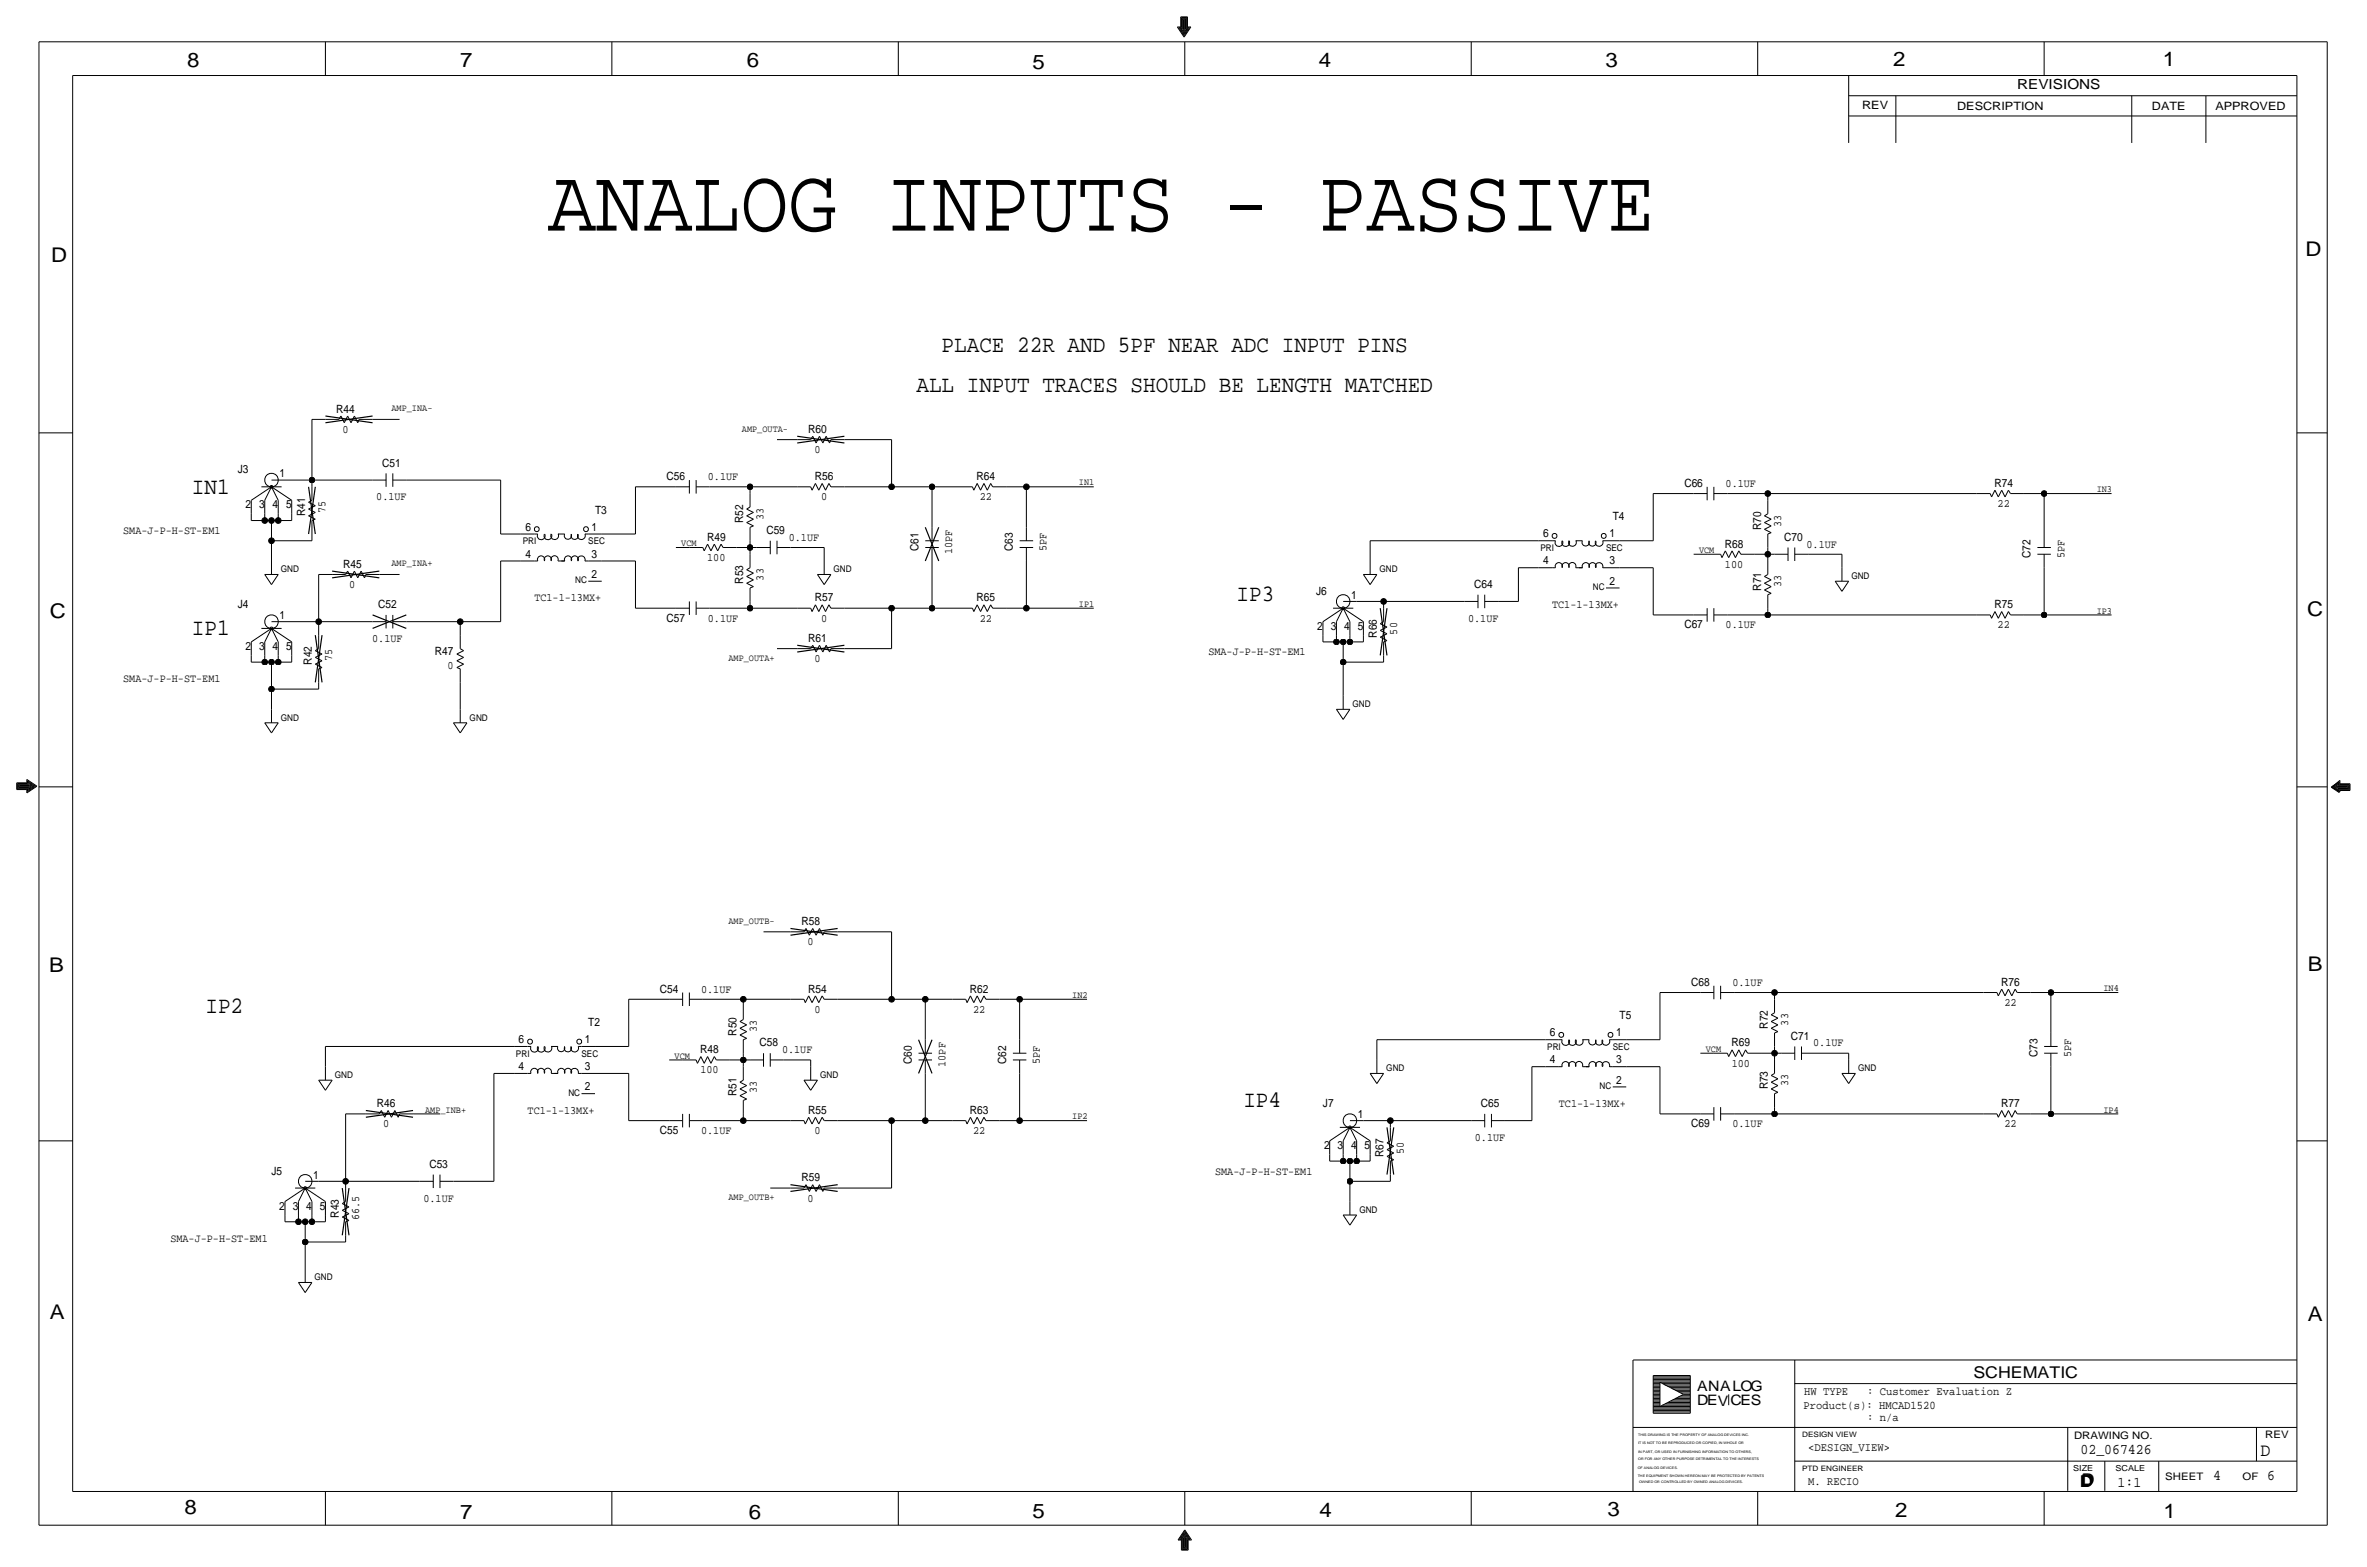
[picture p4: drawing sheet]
<svg xmlns="http://www.w3.org/2000/svg" width="892mm" height="590mm" viewBox="0 0 892 590" stroke-linecap="round" stroke-linejoin="round" font-family="sans-serif">
<defs><g id="words">
<text font-size="33.9" x="206.5" y="86.9">ANALOG INPUTS - PASSIVE</text>
<g font-size="8.9">
<text x="354.8" y="132.6">PLACE 22R AND 5PF NEAR ADC INPUT PINS</text>
<text x="345.3" y="147.8">ALL INPUT TRACES SHOULD BE LENGTH MATCHED</text>
<text x="72.3" y="185.9">IN1</text>
<text x="466" y="226.6">IP3</text>
<text x="72.3" y="239.3">IP1</text>
<text x="77.4" y="381.5">IP2</text>
<text x="468.6" y="417.1">IP4</text>
</g>
<g font-size="7.6">
<text x="70.6" y="25.4">8</text>
<text x="173.4" y="25.4">7</text>
<text x="281.4" y="25.1">6</text>
<text x="389.1" y="26.2">5</text>
<text x="497" y="25.4">4</text>
<text x="605" y="25.1">3</text>
<text x="713.4" y="24.9">2</text>
<text x="815" y="24.9">1</text>
<text x="19.3" y="98.8">D</text>
<text x="868.9" y="96.5">D</text>
<text x="18.7" y="232.7">C</text>
<text x="869.4" y="232.2">C</text>
<text x="869.6" y="365.8">B</text>
<text x="18.5" y="366">B</text>
<text x="18.7" y="496.8">A</text>
<text x="869.6" y="497.6">A</text>
<text x="69.5" y="570.5">8</text>
<text x="173.4" y="572.3">7</text>
<text x="282.1" y="572.3">6</text>
<text x="389.1" y="571.8">5</text>
<text x="497.3" y="571.5">4</text>
<text x="605.7" y="571.2">3</text>
<text x="714.2" y="571.5">2</text>
<text x="815.3" y="572">1</text>
</g>
<text font-size="7" x="851.9" y="548.4">D</text>
<g font-size="6.1">
<text x="743.7" y="518.9">SCHEMATIC</text>
<text x="783.8" y="560.3">D</text>
<text x="784.3" y="559.8">D</text>
</g>
<g font-size="5.6">
<text x="784" y="547.9">02_067426</text>
<text x="834.1" y="557.5">4</text>
<text x="854.4" y="557.5">6</text>
<text x="798" y="560.1">1:1</text>
</g>
<g font-size="5.4">
<text x="639.5" y="524.2">ANALOG</text>
<text x="639.5" y="529.3">DEVCES</text>
</g>
<text font-size="5.2" x="760.2" y="33.5">REVISIONS</text>
<g font-size="4.4">
<text x="679.9" y="525.5">HW TYPE</text>
<text x="703.6" y="525.5">: Customer Evaluation Z</text>
<text x="679.7" y="530.9">Product(s): HMCAD1520</text>
<text x="703.6" y="535.2">: n/a</text>
<text x="681.4" y="546.6">&lt;DESIGN_VIEW&gt;</text>
<text x="681.4" y="559.3">M. RECIO</text>
</g>
<g font-size="4.3">
<text x="701.8" y="41.1">REV</text>
<text x="737.6" y="41.4">DESCRIPTION</text>
<text x="811" y="41.4">DATE</text>
<text x="834.8" y="41.4">APPROVED</text>
<text x="126.7" y="155.4">R44</text>
<text x="129.1" y="163.1">0</text>
<text x="304.5" y="163.1">R60</text>
<text x="306.9" y="170.7">0</text>
<text x="89.6" y="178.3">J3</text>
<text x="105.4" y="179.8">1</text>
<text x="144" y="175.8">C51</text>
<text x="251.2" y="180.8">C56</text>
<text x="266.8" y="180.8">0.1UF</text>
<text x="307.1" y="180.8">R56</text>
<text x="368" y="180.8">R64</text>
<text x="634.7" y="183.4">C66</text>
<text x="650.3" y="183.4">0.1UF</text>
<text x="751.6" y="183.4">R74</text>
<text x="92.6" y="191.5">2</text>
<text x="97.6" y="191.5">3</text>
<text x="102.7" y="191.5">4</text>
<text x="107.8" y="191.5">5</text>
<text x="141.8" y="188.5">0.1UF</text>
<text x="309.4" y="188.5">0</text>
<text x="369.3" y="188.5">22</text>
<text x="752.8" y="191">22</text>
<text x="115" y="194.5" transform="rotate(-90 115 194.5)">R41</text>
<text x="122.6" y="193.3" transform="rotate(-90 122.6 193.3)">75</text>
<text x="224.2" y="193.4">T3</text>
<text x="280.1" y="197.1" transform="rotate(-90 280.1 197.1)">R52</text>
<text x="287.7" y="195.8" transform="rotate(-90 287.7 195.8)">33</text>
<text x="607.8" y="196">T4</text>
<text x="46.4" y="201.2">SMA-J-P-H-ST-EM1</text>
<text x="198" y="199.9">6</text>
<text x="223" y="199.9">1</text>
<text x="266.4" y="203.7">R49</text>
<text x="288.8" y="201.2">C59</text>
<text x="297.2" y="203.7">0.1UF</text>
<text x="581.5" y="202.4">6</text>
<text x="606.5" y="202.4">1</text>
<text x="663.7" y="199.6" transform="rotate(-90 663.7 199.6)">R70</text>
<text x="671.3" y="198.4" transform="rotate(-90 671.3 198.4)">33</text>
<text x="672.3" y="203.7">C70</text>
<text x="346.2" y="207.7" transform="rotate(-90 346.2 207.7)">C61</text>
<text x="358.9" y="208.8" transform="rotate(-90 358.9 208.8)">10PF</text>
<text x="381.7" y="207.7" transform="rotate(-90 381.7 207.7)">C63</text>
<text x="394.4" y="207.7" transform="rotate(-90 394.4 207.7)">5PF</text>
<text x="650" y="206.2">R68</text>
<text x="680.8" y="206.2">0.1UF</text>
<text x="129.3" y="213.9">R45</text>
<text x="198" y="210.1">4</text>
<text x="223" y="210.1">3</text>
<text x="266.5" y="211.3">100</text>
<text x="581.5" y="212.6">4</text>
<text x="606.5" y="212.6">3</text>
<text x="650.1" y="213.9">100</text>
<text x="765.3" y="210.3" transform="rotate(-90 765.3 210.3)">C72</text>
<text x="778" y="210.2" transform="rotate(-90 778 210.2)">5PF</text>
<text x="131.6" y="221.5">0</text>
<text x="223" y="217.7">2</text>
<text x="280.1" y="219.9" transform="rotate(-90 280.1 219.9)">R53</text>
<text x="287.7" y="218.7" transform="rotate(-90 287.7 218.7)">33</text>
<text x="555.5" y="221.5">C64</text>
<text x="606.5" y="220.2">2</text>
<text x="671.3" y="221.2" transform="rotate(-90 671.3 221.2)">33</text>
<text x="201.4" y="226.6">TC1-1-13MX+</text>
<text x="307.1" y="226.6">R57</text>
<text x="368" y="226.6">R65</text>
<text x="496" y="224">J6</text>
<text x="509.2" y="225.6">1</text>
<text x="663.7" y="222.5" transform="rotate(-90 663.7 222.5)">R71</text>
<text x="89.6" y="229.1">J4</text>
<text x="105.4" y="233.2">1</text>
<text x="142.5" y="229.1">C52</text>
<text x="584.9" y="229.1">TC1-1-13MX+</text>
<text x="751.6" y="229.1">R75</text>
<text x="251.2" y="234.2">C57</text>
<text x="266.8" y="234.2">0.1UF</text>
<text x="309.4" y="234.2">0</text>
<text x="369.3" y="234.2">22</text>
<text x="496.4" y="237.2">2</text>
<text x="501.5" y="237.2">3</text>
<text x="506.6" y="237.2">4</text>
<text x="511.7" y="237.2">5</text>
<text x="526.5" y="239" transform="rotate(-90 526.5 239)">50</text>
<text x="553.3" y="234.2">0.1UF</text>
<text x="634.7" y="236.7">C67</text>
<text x="650.3" y="236.7">0.1UF</text>
<text x="752.8" y="236.7">22</text>
<text x="92.6" y="244.9">2</text>
<text x="97.6" y="244.9">3</text>
<text x="102.7" y="244.9">4</text>
<text x="107.8" y="244.9">5</text>
<text x="140.3" y="241.8">0.1UF</text>
<text x="304.5" y="241.8">R61</text>
<text x="518.9" y="240.2" transform="rotate(-90 518.9 240.2)">R66</text>
<text x="117.6" y="250.4" transform="rotate(-90 117.6 250.4)">R42</text>
<text x="125.2" y="249.2" transform="rotate(-90 125.2 249.2)">75</text>
<text x="163.9" y="246.9">R47</text>
<text x="168.6" y="252">0</text>
<text x="306.9" y="249.4">0</text>
<text x="455.4" y="246.9">SMA-J-P-H-ST-EM1</text>
<text x="46.4" y="257">SMA-J-P-H-ST-EM1</text>
<text x="302" y="348.5">R58</text>
<text x="304.4" y="356.1">0</text>
<text x="637.3" y="371.3">C68</text>
<text x="652.8" y="371.3">0.1UF</text>
<text x="754.1" y="371.3">R76</text>
<text x="248.7" y="373.9">C54</text>
<text x="264.2" y="373.9">0.1UF</text>
<text x="304.5" y="373.9">R54</text>
<text x="365.5" y="373.9">R62</text>
<text x="306.9" y="381.5">0</text>
<text x="366.7" y="381.5">22</text>
<text x="610.3" y="383.9">T5</text>
<text x="755.3" y="379">22</text>
<text x="221.7" y="386.5">T2</text>
<text x="285.2" y="388.9" transform="rotate(-90 285.2 388.9)">33</text>
<text x="666.2" y="387.6" transform="rotate(-90 666.2 387.6)">R72</text>
<text x="673.8" y="386.3" transform="rotate(-90 673.8 386.3)">33</text>
<text x="195.4" y="392.9">6</text>
<text x="220.4" y="392.9">1</text>
<text x="277.6" y="390.1" transform="rotate(-90 277.6 390.1)">R50</text>
<text x="286.3" y="394.2">C58</text>
<text x="584.1" y="390.4">6</text>
<text x="609" y="390.4">1</text>
<text x="652.5" y="394.2">R69</text>
<text x="674.9" y="391.7">C71</text>
<text x="683.3" y="394.2">0.1UF</text>
<text x="263.9" y="396.7">R48</text>
<text x="294.7" y="396.7">0.1UF</text>
<text x="343.6" y="400.8" transform="rotate(-90 343.6 400.8)">C60</text>
<text x="356.3" y="401.8" transform="rotate(-90 356.3 401.8)">10PF</text>
<text x="379.2" y="400.8" transform="rotate(-90 379.2 400.8)">C62</text>
<text x="391.9" y="400.7" transform="rotate(-90 391.9 400.7)">5PF</text>
<text x="584.1" y="400.6">4</text>
<text x="609" y="400.6">3</text>
<text x="652.6" y="401.8">100</text>
<text x="767.8" y="398.2" transform="rotate(-90 767.8 398.2)">C73</text>
<text x="780.5" y="398.2" transform="rotate(-90 780.5 398.2)">5PF</text>
<text x="195.4" y="403.1">4</text>
<text x="220.4" y="403.1">3</text>
<text x="264" y="404.4">100</text>
<text x="220.4" y="410.7">2</text>
<text x="277.6" y="413" transform="rotate(-90 277.6 413)">R51</text>
<text x="285.2" y="411.7" transform="rotate(-90 285.2 411.7)">33</text>
<text x="609" y="408.2">2</text>
<text x="666.2" y="410.4" transform="rotate(-90 666.2 410.4)">R73</text>
<text x="673.8" y="409.2" transform="rotate(-90 673.8 409.2)">33</text>
<text x="142" y="417.1">R46</text>
<text x="198.8" y="419.6">TC1-1-13MX+</text>
<text x="304.5" y="419.6">R55</text>
<text x="365.5" y="419.6">R63</text>
<text x="498.6" y="417.1">J7</text>
<text x="558" y="417.1">C65</text>
<text x="587.5" y="417.1">TC1-1-13MX+</text>
<text x="754.1" y="417.1">R77</text>
<text x="144.3" y="424.7">0</text>
<text x="511.8" y="421.1">1</text>
<text x="637.3" y="424.7">C69</text>
<text x="652.8" y="424.7">0.1UF</text>
<text x="755.3" y="424.7">22</text>
<text x="248.7" y="427.2">C55</text>
<text x="264.2" y="427.2">0.1UF</text>
<text x="306.9" y="427.2">0</text>
<text x="366.7" y="427.2">22</text>
<text x="555.8" y="429.8">0.1UF</text>
<text x="499" y="432.8">2</text>
<text x="504" y="432.8">3</text>
<text x="509.1" y="432.8">4</text>
<text x="514.2" y="432.8">5</text>
<text x="521.4" y="435.8" transform="rotate(-90 521.4 435.8)">R67</text>
<text x="529" y="434.6" transform="rotate(-90 529 434.6)">50</text>
<text x="102.3" y="442.5">J5</text>
<text x="118.1" y="444">1</text>
<text x="161.8" y="439.9">C53</text>
<text x="457.9" y="442.5">SMA-J-P-H-ST-EM1</text>
<text x="302" y="445">R59</text>
<text x="105.3" y="455.7">2</text>
<text x="110.3" y="455.7">3</text>
<text x="115.4" y="455.7">4</text>
<text x="120.5" y="455.7">5</text>
<text x="159.6" y="452.6">0.1UF</text>
<text x="304.4" y="452.6">0</text>
<text x="127.7" y="458.7" transform="rotate(-90 127.7 458.7)">R43</text>
<text x="135.3" y="459.8" transform="rotate(-90 135.3 459.8)">66.5</text>
<text x="64.2" y="467.9">SMA-J-P-H-ST-EM1</text>
</g>
<g font-size="3.9">
<text x="781.6" y="542.1">DRAWING NO.</text>
<text x="853.6" y="541.8">REV</text>
<text x="816" y="557.4">SHEET</text>
<text x="845.1" y="557.5">OF</text>
</g>
<g font-size="3.6">
<text x="147.5" y="154.9">AMP_INA-</text>
<text x="279.6" y="162.6">AMP_OUTA-</text>
<text x="406.6" y="182.9">IN1</text>
<text x="790.1" y="185.4">IN3</text>
<text x="256.7" y="205.7">VCM</text>
<text x="640.3" y="208.3">VCM</text>
<text x="147.5" y="213.4">AMP_INA+</text>
<text x="406.6" y="228.6">IP1</text>
<text x="790.1" y="231.1">IP3</text>
<text x="274.5" y="248.9">AMP_OUTA+</text>
<text x="274.5" y="348">AMP_OUTB-</text>
<text x="404.1" y="375.9">IN2</text>
<text x="792.7" y="373.4">IN4</text>
<text x="254.2" y="398.8">VCM</text>
<text x="642.8" y="396.2">VCM</text>
<text x="160.2" y="419.1">AMP_INB+</text>
<text x="792.7" y="419.1">IP4</text>
<text x="404.1" y="421.6">IP2</text>
<text x="274.5" y="452.1">AMP_OUTB+</text>
</g>
<g font-size="3.5">
<text x="197" y="205">PRI</text>
<text x="221.7" y="205">SEC</text>
<text x="580.5" y="207.5">PRI</text>
<text x="605.2" y="207.5">SEC</text>
<text x="105.9" y="215.5">GND</text>
<text x="314.1" y="215.5">GND</text>
<text x="519.9" y="215.5">GND</text>
<text x="216.7" y="219.7">NC</text>
<text x="697.7" y="218.1">GND</text>
<text x="600.3" y="222.2">NC</text>
<text x="509.7" y="266.3">GND</text>
<text x="105.9" y="271.4">GND</text>
<text x="177" y="271.4">GND</text>
<text x="583.1" y="395.5">PRI</text>
<text x="607.8" y="395.5">SEC</text>
<text x="194.5" y="398">PRI</text>
<text x="219.2" y="398">SEC</text>
<text x="126.2" y="406">GND</text>
<text x="309.1" y="406">GND</text>
<text x="522.4" y="403.5">GND</text>
<text x="700.2" y="403.5">GND</text>
<text x="214.2" y="412.8">NC</text>
<text x="602.8" y="410.2">NC</text>
<text x="512.3" y="456.8">GND</text>
<text x="118.6" y="482.2">GND</text>
</g>
<g font-size="3.1">
<text x="781.3" y="554">SIZE</text>
<text x="797.3" y="554">SCALE</text>
</g>
<g font-size="2.8">
<text x="679.1" y="541.3">DESIGN VIEW</text>
<text x="679.1" y="554">PTD ENGINEER</text>
</g>
<g font-size="1.3">
<text x="617.3" y="541.1">THIS DRAWING IS THE PROPERTY OF ANALOG DEVICES INC.</text>
<text x="617.3" y="543.9">IT IS NOT TO BE REPRODUCED OR COPIED, IN WHOLE OR</text>
<text x="617.3" y="547.2">IN PART, OR USED IN FURNISHING INFORMATION TO OTHERS,</text>
<text x="617.3" y="550">OR FOR ANY OTHER PURPOSE DETRIMENTAL TO THE INTERESTS</text>
<text x="617.2" y="556.3">THE EQUIPMENT SHOWN HEREON MAY BE PROTECTED BY PATENTS</text>
<text x="617.2" y="553.2">OF ANALOG DEVICES.</text>
<text x="617.7" y="558.8">OWNED OR CONTROLLED BY OWNED ANALOG DEVICES.</text>
</g>
</g></defs>
<g fill="none" stroke="#000" stroke-width=".38">
<path d="M14.7 15.7v558.8zM14.7 15.7h862.3zM122.6 15.7v12.7zM230.6 15.7v12.7zM338.5 15.7v12.7zM443.7 10.2h1.3zM443.7 10.2l2.5 3.8zM444.2 10.4l2 3.1zM444.2 10.4h1zM444.7 10.7l1.5 2.3zM444.7 10.7h.8zM445 6.4v3.8z"/>
<path d="M445 6.4h2.5zM445.2 6.6v3.8zM445.2 6.6h2zM445.2 10.9h.5zM445.2 10.9l1 1.5zM445.5 6.9v3.8zM445.5 6.9h1.5zM445.7 11.2l.5 .7zM445.7 11.2h.3zM445.7 7.1v3.8zM445.7 7.1h1zM446 7.4v3.8z"/>
<path d="M446 7.4h.5zM446.2 7.6v4.1zM446.5 11.2h.2zM446.5 7.4v3.8zM446.5 15.7v12.7zM446.7 10.9h.5zM446.7 11.2l-.5 .7zM446.7 7.1v3.8zM447 10.7h.8zM447 6.9v3.8zM447.2 10.4h1.1zM447.2 6.6v3.8z"/>
<path d="M447.2 10.9l-1 1.5zM447.5 10.2h1.3zM447.5 6.4v3.8zM447.8 10.7l-1.6 2.3zM448.3 10.4l-2.1 3.1zM448.8 10.2l-2.6 3.8zM554.4 15.7v12.7zM662.4 15.7v12.7zM770.3 15.7v12.7zM877 15.7v558.8zM27.4 28.4h838.2zM27.4 28.4v533.4z"/>
<path d="M696.7 36.1h168.9zM696.7 28.4v25.4zM714.5 36.1v17.7zM803.4 36.1v17.7zM831.3 36.1v17.7zM865.6 28.4v533.4zM696.7 43.7h168.9zM117.6 158h5zM117.6 158v22.8zM122.6 158h5.1zM128.5 156.7l-.8 1.3zM128.5 156.7l1.2 2.6z"/>
<path d="M131 156.7l-1.3 2.6zM131 156.7l1.3 2.6zM133.6 156.7l-1.3 2.6zM133.6 156.7l1.2 2.6zM135.3 158h5.1zM135.3 158l-.5 1.3zM140.4 158h10.2zM14.7 163.1h12.7zM145.5 178.3v5.1zM148 178.3v5.1zM292.8 165.6h7.6zM300.4 165.6h5.1z"/>
<path d="M306.3 164.3l-.8 1.3zM306.3 164.3l1.2 2.6zM308.8 164.3l-1.3 2.6zM308.8 164.3l1.3 2.6zM311.4 164.3l-1.3 2.6zM311.4 164.3l1.2 2.6zM313.1 165.6h5.1zM313.1 165.6l-.5 1.3zM318.2 165.6h17.8zM336 165.6v17.8zM865.6 163.1h11.4zM94.7 196.1h5.1z"/>
<path d="M94.7 193.5v2.6zM94.7 188.5v5zM94.7 188.5l7.6-5.1zM98.5 183.4h7.6zM99.8 196.1h2.5zM99.8 193.5v2.6zM99.8 188.5v5zM102.3 196.1h2.6zM102.3 196.1v7.6zM102.3 180.8h5.1zM102.3 183.4l2.6 5.1zM102.3 183.4l7.6 5.1z"/>
<path d="M102.3 183.4l-2.5 5.1zM104.9 196.1h5zM104.9 193.5v2.6zM104.9 188.5v5zM107.4 180.8h10.2zM109.9 193.5v2.6zM109.9 188.5v5zM116.3 189.2l1.3-.7zM116.3 189.2l2.5 1.3zM116.3 191.8l2.5-1.3zM116.3 191.8l2.5 1.2zM116.3 194.3l2.5-1.3z"/>
<path d="M116.3 194.3l2.5 1.3zM117.6 180.8h22.8zM117.6 180.8v2.6zM117.6 183.4v5.1zM117.6 196.1v5.1zM117.6 196.1l1.2-.5zM140.4 180.8h5.1zM148 180.8h5.1zM153.1 180.8h35.6zM188.7 180.8v20.4zM239.5 183.4h15.2zM239.5 183.4v17.8z"/>
<path d="M254.7 183.4h5.1zM259.8 180.8v5.1zM262.3 183.4h5.1zM262.3 180.8v5.1zM267.4 183.4h15.3zM281.4 191.8l1.3-.8zM281.4 191.8l2.5 1.2zM281.4 194.3l2.5-1.3zM281.4 194.3l2.5 1.3zM281.4 196.8l2.5-1.2zM281.4 196.8l2.5 1.3zM282.7 183.4h17.7z"/>
<path d="M282.7 183.4v2.5zM282.7 185.9v5.1zM282.7 198.6v5.1zM282.7 198.6l1.2-.5zM300.4 183.4h5.1zM305.5 183.4l.5 1.3zM307.3 182.1l1.3 2.6zM307.3 182.1l-1.3 2.6zM309.8 182.1l1.3 2.6zM309.8 182.1l-1.2 2.6zM312.4 182.1l.7 1.3zM312.4 182.1l-1.3 2.6z"/>
<path d="M313.1 183.4h5.1zM318.2 183.4h17.8zM336 183.4h15.2zM351.2 183.4h10.2zM351.2 183.4v15.2zM351.2 198.6v5.1zM361.4 183.4h5.1zM366.5 183.4l.5 1.3zM368.2 182.1l1.3 2.6zM368.2 182.1l-1.2 2.6zM370.8 182.1l1.3 2.6zM370.8 182.1l-1.3 2.6z"/>
<path d="M373.3 182.1l.8 1.3zM373.3 182.1l-1.2 2.6zM374.1 183.4h5.1zM379.2 183.4h7.6zM386.8 183.4h25.4zM386.8 183.4v15.2zM386.8 198.6v5.1zM623 185.9v17.8zM623 185.9h15.3zM638.3 185.9h5zM643.3 183.4v5.1zM645.9 185.9h5.1z"/>
<path d="M645.9 183.4v5.1zM651 185.9h15.2zM664.9 194.3l1.3-.8zM664.9 194.3l2.6 1.3zM664.9 196.8l2.6-1.2zM664.9 196.8l2.6 1.3zM664.9 199.4l2.6-1.3zM664.9 199.4l2.6 1.3zM666.2 185.9h78.7zM666.2 185.9v2.6zM666.2 188.5v5zM744.9 185.9h5.1z"/>
<path d="M750 185.9l.5 1.3zM751.8 184.7l1.3 2.5zM751.8 184.7l-1.3 2.5zM754.3 184.7l1.3 2.5zM754.3 184.7l-1.2 2.5zM756.9 184.7l.7 1.2zM756.9 184.7l-1.3 2.5zM757.6 185.9h5.1zM762.7 185.9h7.6zM770.3 185.9h25.4zM770.3 185.9v15.3zM99.8 216.4l2.5 3.8z"/>
<path d="M99.8 216.4h5.1zM102.3 203.7h15.3zM102.3 203.7v7.6zM102.3 211.3v5.1zM104.9 216.4l-2.6 3.8zM117.6 201.2v2.5zM120.1 216.4v17.8zM120.1 216.4h5.1zM125.2 216.4h5.1zM131 215.1l-.7 1.3zM131 215.1l1.3 2.6zM133.6 215.1l-1.3 2.6z"/>
<path d="M133.6 215.1l1.2 2.6zM136.1 215.1l-1.3 2.6zM136.1 215.1l1.3 2.6zM137.9 216.4h5.1zM137.9 216.4l-.5 1.3zM143 216.4h7.6zM188.7 211.3v22.9zM188.7 211.3h7.6zM188.7 201.2h7.6zM196.3 201.2h5.1zM196.3 211.3h5.1zM201.4 211.3h1.2z"/>
<path d="M201.4 201.2h1.2zM202.6 211.3a1.37 1.37 0 0 1 1.3-1.9 1.37 1.37 0 0 1 1.2 1.9M205.2 211.3a1.37 1.37 0 0 1 1.2-1.9 1.37 1.37 0 0 1 1.3 1.9M207.7 211.3a1.37 1.37 0 0 1 1.3-2 1.37 1.37 0 0 1 1.2 2M210.3 211.3h2.5zM210.3 201.2h2.5zM210.3 201.1a1.46 1.46 0 0 1-1.3 2.2 1.46 1.46 0 0 1-1.3-2.2 1.45 1.45 0 0 1-1.2 2.2 1.45 1.45 0 0 1-1.3-2.1 1.45 1.45 0 0 1-1.3 2.1 1.45 1.45 0 0 1-1.3-2.1M211.5 211.3h1.3zM212.8 201.2a1.37 1.37 0 0 0 1.2 1.9 1.37 1.37 0 0 0 1.2-1.9M212.8 211.3a1.37 1.37 0 0 1 1.2-1.9 1.37 1.37 0 0 1 1.3 1.9M215.3 211.3a1.37 1.37 0 0 1 1.3-1.9 1.37 1.37 0 0 1 1.2 1.9M215.3 201.2a1.37 1.37 0 0 0 1.2 2 1.37 1.37 0 0 0 1.3-2"/>
<path d="M217.7 201.2a1.48 1.48 0 0 0 1.4 2.1 1.48 1.48 0 0 0 1.3-2.1M217.8 211.4a1.43 1.43 0 0 1 1.3-2 1.43 1.43 0 0 1 1.3 2M220.4 211.3h1.3zM220.4 201.2h1.3zM221.7 218.9h5.1zM221.7 201.2h5.1zM221.7 211.3h5.1zM226.8 211.3h12.7zM226.8 201.2h12.7zM239.5 211.3v17.8zM254.7 206.2h5.1zM259.8 206.2h5.1z"/>
<path d="M264.9 206.2l.5 1.3zM266.6 205l1.3 2.5zM266.6 205l-1.2 2.5zM269.2 205l1.3 2.5zM269.2 205l-1.3 2.5zM271.7 205l.8 1.2zM271.7 205l-1.2 2.5zM272.5 206.2h5.1zM277.6 206.2h5.1zM281.4 214.6l1.3-.7zM281.4 214.6l2.5 1.3zM281.4 217.2l2.5-1.3z"/>
<path d="M281.4 217.2l2.5 1.2zM281.4 219.7l2.5-1.3zM281.4 219.7l2.5 1.3zM282.7 203.7v2.5zM282.7 206.2v2.6zM282.7 206.2h2.5zM282.7 208.8v5.1zM285.2 206.2h5.1zM290.3 203.7v5.1zM292.8 206.2h5.1zM292.8 203.7v5.1zM297.9 206.2h12.7z"/>
<path d="M308.1 216.4l2.5 3.8zM308.1 216.4h5zM310.6 206.2v5.1zM310.6 211.3v5.1zM313.1 216.4l-2.5 3.8zM348.7 206.2h5.1zM348.7 203.7h5.1zM351.2 211.3v17.8zM351.2 206.2v5.1zM384.3 206.2h5zM384.3 203.7h5zM386.8 211.3v17.8z"/>
<path d="M386.8 206.2v5.1zM513.8 216.4l2.5 3.8zM513.8 216.4h5.1zM516.3 203.7h63.5zM516.3 203.7v7.6zM516.3 211.3v5.1zM518.9 216.4l-2.6 3.8zM572.2 213.9v12.7zM572.2 213.9h7.6zM579.8 203.7h5.1zM579.8 213.9h5.1zM584.9 213.9h1.3z"/>
<path d="M584.9 203.7h1.3zM586.2 213.9a1.37 1.37 0 0 1 1.2-2 1.37 1.37 0 0 1 1.3 2M588.7 213.9a1.37 1.37 0 0 1 1.3-2 1.37 1.37 0 0 1 1.2 2M591.3 213.8a1.37 1.37 0 0 1 1.2-1.9 1.37 1.37 0 0 1 1.3 1.9M593.8 213.9h2.5zM593.8 203.7h2.5zM593.9 203.7a1.46 1.46 0 0 1-1.3 2.1 1.46 1.46 0 0 1-1.3-2.1 1.45 1.45 0 0 1-1.3 2.1 1.45 1.45 0 0 1-1.3-2.1 1.45 1.45 0 0 1-1.2 2.1 1.45 1.45 0 0 1-1.3-2.1M595.1 213.9h1.2zM596.3 203.7a1.37 1.37 0 0 0 1.2 2 1.37 1.37 0 0 0 1.3-1.9M596.3 213.9a1.37 1.37 0 0 1 1.3-2 1.37 1.37 0 0 1 1.2 2M598.9 213.9a1.37 1.37 0 0 1 1.2-2 1.37 1.37 0 0 1 1.3 2M598.9 203.7a1.37 1.37 0 0 0 1.2 2 1.37 1.37 0 0 0 1.2-1.9"/>
<path d="M601.3 203.7a1.48 1.48 0 0 0 1.3 2.1 1.48 1.48 0 0 0 1.4-2.1M601.3 213.9a1.43 1.43 0 0 1 1.3-2 1.43 1.43 0 0 1 1.4 2M604 213.9h1.2zM604 203.7h1.2zM605.2 203.7h5.1zM605.2 213.9h5.1zM610.3 203.7h12.7zM610.3 213.9h12.7zM623 213.9v17.7zM638.3 208.8h5zM643.3 208.8h5.1zM648.4 208.8l.5 1.3z"/>
<path d="M650.2 207.5l1.3 2.6zM650.2 207.5l-1.3 2.6zM652.7 207.5l1.3 2.6zM652.7 207.5l-1.2 2.6zM655.3 207.5l.7 1.3zM655.3 207.5l-1.3 2.6zM656 208.8h5.1zM661.1 208.8h5.1zM664.9 217.2l1.3-.8zM664.9 217.2l2.6 1.2zM664.9 219.7l2.6-1.3zM664.9 219.7l2.6 1.3z"/>
<path d="M666.2 208.8h2.5zM666.2 206.2v2.6zM666.2 208.8v2.5zM666.2 201.2v5zM666.2 201.2l1.3-.5zM666.2 211.3v5.1zM668.7 208.8h5.1zM673.8 206.2v5.1zM676.4 208.8h5zM676.4 206.2v5.1zM681.4 208.8h12.7zM691.6 218.9l2.5 3.9z"/>
<path d="M691.6 218.9h5.1zM694.1 208.8v5.1zM694.1 213.9v5zM696.7 218.9l-2.6 3.9zM767.8 208.8h5.1zM767.8 206.2h5.1zM770.3 213.9v17.7zM770.3 208.8v5.1zM770.3 201.2v5zM98.5 236.7h7.6zM102.3 234.2h5.1zM102.3 236.7l2.6 5.1z"/>
<path d="M102.3 236.7l7.6 5.1zM102.3 236.7l-2.5 5.1zM107.4 234.2h12.7zM120.1 234.2h20.3zM120.1 234.2v5.1zM120.1 239.3v5zM140.4 234.2h5.1zM145.5 231.6v5.1zM148 234.2h5.1zM148 231.6v5.1zM153.1 234.2h20.3zM173.4 234.2h15.3z"/>
<path d="M173.4 234.2v5.1zM173.4 239.3v5zM239.5 229.1h15.2zM254.7 229.1h5.1zM259.8 226.6v5zM262.3 229.1h5.1zM262.3 226.6v5zM267.4 229.1h15.3zM282.7 229.1h17.7zM282.7 226.6v2.5zM282.7 221.5v5.1zM282.7 221.5l1.2-.5z"/>
<path d="M300.4 229.1h5.1zM305.5 229.1l.5 1.3zM307.3 227.8l1.3 2.6zM307.3 227.8l-1.3 2.6zM309.8 227.8l1.3 2.6zM309.8 227.8l-1.2 2.6zM312.4 227.8l.7 1.3zM312.4 227.8l-1.3 2.6zM313.1 229.1h5.1zM318.2 229.1h17.8zM336 229.1h15.2zM336 229.1v15.2z"/>
<path d="M351.2 229.1h10.2zM361.4 229.1h5.1zM366.5 229.1l.5 1.3zM368.2 227.8l1.3 2.6zM368.2 227.8l-1.2 2.6zM370.8 227.8l1.3 2.6zM370.8 227.8l-1.3 2.6zM373.3 227.8l.8 1.3zM373.3 227.8l-1.2 2.6zM374.1 229.1h5.1zM379.2 229.1h7.6zM386.8 229.1h25.4z"/>
<path d="M498.6 239.3v2.5zM498.6 234.2v5.1zM498.6 234.2l7.6-5.1zM502.4 229.1h7.6zM503.6 239.3v2.5zM503.6 234.2v5.1zM506.2 226.6h5.1zM506.2 229.1l2.5 5.1zM506.2 229.1l7.6 5.1zM506.2 229.1l-2.6 5.1zM508.7 239.3v2.5zM508.7 234.2v5.1z"/>
<path d="M511.3 226.6h10.1zM513.8 239.3v2.5zM513.8 234.2v5.1zM520.1 234.9l1.3-.7zM520.1 234.9l2.6 1.3zM520.1 237.5l2.6-1.3zM520.1 237.5l2.6 1.3zM521.4 226.6h30.5zM521.4 226.6v2.5zM521.4 229.1v5.1zM551.9 226.6h5.1zM557 224v5.1z"/>
<path d="M559.5 226.6h5.1zM559.5 224v5.1zM564.6 226.6h7.6zM605.2 221.5h5.1zM623 231.6h15.3zM638.3 231.6h5zM643.3 229.1v5.1zM645.9 231.6h5.1zM645.9 229.1v5.1zM651 231.6h15.2zM664.9 222.2l2.6-1.2zM664.9 222.2l2.6 1.3z"/>
<path d="M666.2 231.6h78.7zM666.2 229.1v2.5zM666.2 224v5.1zM666.2 224l1.3-.5zM744.9 231.6h5.1zM750 231.6l.5 1.3zM751.8 230.4l1.3 2.5zM751.8 230.4l-1.3 2.5zM754.3 230.4l1.3 2.5zM754.3 230.4l-1.2 2.5zM756.9 230.4l.7 1.2zM756.9 230.4l-1.3 2.5z"/>
<path d="M757.6 231.6h5.1zM762.7 231.6h7.6zM770.3 231.6h25.4zM94.7 249.4h5.1zM94.7 246.9v2.5zM94.7 241.8v5.1zM94.7 241.8l7.6-5.1zM99.8 249.4h2.5zM99.8 246.9v2.5zM99.8 241.8v5.1zM102.3 259.6h17.8zM102.3 249.4v10.2z"/>
<path d="M102.3 259.6v7.6zM102.3 249.4h2.6zM104.9 249.4h5zM104.9 246.9v2.5zM104.9 241.8v5.1zM109.9 246.9v2.5zM109.9 241.8v5.1zM118.8 245.1l1.3-.8zM118.8 245.1l2.6 1.3zM118.8 247.6l2.6-1.2zM118.8 247.6l2.6 1.3zM118.8 250.2l2.6-1.3z"/>
<path d="M118.8 250.2l2.6 1.3zM120.1 257v2.6zM120.1 252v5zM120.1 252l1.3-.5zM172.2 246.4l2.5-1.3zM172.2 246.4l2.5 1.2zM172.2 248.9l2.5-1.3zM172.2 248.9l2.5 1.3zM172.2 251.5l2.5-1.3zM172.2 251.5l1.2 .5zM173.4 257v10.2zM173.4 252v5z"/>
<path d="M173.4 244.3l1.3 .8zM292.8 244.3h7.6zM300.4 244.3h5.1zM306.3 243.1l-.8 1.2zM306.3 243.1l1.2 2.5zM308.8 243.1l-1.3 2.5zM308.8 243.1l1.3 2.5zM311.4 243.1l-1.3 2.5zM311.4 243.1l1.2 2.5zM313.1 244.3h5.1zM313.1 244.3l-.5 1.3zM318.2 244.3h17.8z"/>
<path d="M498.6 241.8h5zM503.6 241.8h2.6zM506.2 241.8h2.5zM506.2 241.8v7.6zM506.2 249.4h15.2zM506.2 249.4v12.7zM508.7 241.8h5.1zM520.1 240l2.6-1.2zM520.1 240l2.6 1.3zM521.4 246.9v2.5zM521.4 241.8v5.1zM521.4 241.8l1.3-.5z"/>
<path d="M99.8 272.3l2.5 3.8zM99.8 272.3h5.1zM102.3 267.2v5.1zM104.9 272.3l-2.6 3.8zM170.9 272.3l2.5 3.8zM170.9 272.3h5.1zM173.4 267.2v5.1zM176 272.3l-2.6 3.8zM503.6 267.2l2.6 3.8zM503.6 267.2h5.1zM506.2 262.1v5.1zM508.7 267.2l-2.5 3.8z"/>
<path d="M6.3 294.9v2.5zM6.3 297.4h3.8zM6.3 294.9h3.8zM6.6 295.1v2.1zM6.6 295.1h3.8zM6.6 297.2h3.8zM6.8 295.4v1.5zM6.8 295.4h3.8zM6.8 296.9h3.8zM7.1 295.7v1zM7.1 295.7h3.8zM7.1 296.7h3.8z"/>
<path d="M7.3 295.9v.5zM7.3 295.9h3.8zM7.3 296.4h3.8zM7.6 296.2h4zM10.1 297.4v1.3zM10.1 298.7l3.8-2.5zM10.1 293.6l3.8 2.6zM10.1 293.6v1.3zM10.4 297.2v1zM10.4 298.2l3-2zM10.4 294.1v1zM10.4 294.1l3 2.1z"/>
<path d="M10.6 296.9v.8zM10.6 297.7l2.3-1.5zM10.6 294.6v.8zM10.6 294.6l2.3 1.6zM10.9 295.1v.6zM10.9 295.1l1.5 1.1zM10.9 296.7v.5zM10.9 297.2l1.5-1zM11.1 295.7v.2zM11.1 295.7l.8 .5zM11.1 296.4v.3zM11.1 296.7l.8-.5z"/>
<path d="M14.7 296.4h12.7zM865.6 296.4h11.4zM878.5 296.5l3-2zM878.5 296.5l3 2.1zM878.7 296.5l3.1 1.8zM878.7 296.5l3.1-2.5zM879 296.5l2.3-1.5zM879 296.5l2.3 1.5zM879.5 296.5l1.5-1zM879.5 296.5l1.5 1zM880 296.5l.8-.5zM880 296.5l.8 .5z"/>
<path d="M880.3 296.5h4zM880.8 296.3h3.8zM880.8 296.8h3.8zM880.8 296v.3zM880.8 296.8v.2zM881 296h3.8zM881 297h3.8zM881 295.5v.5zM881 297v.5zM881.3 295.8h3.8zM881.3 297.3h3.8zM881.3 295v.8z"/>
<path d="M881.3 297.3v.7zM881.5 295.5h3.8zM881.5 297.5h3.8zM881.5 294.5v1zM881.5 297.5v1.1zM881.8 297.8h3.8zM881.8 295.2h3.8zM881.8 297.8v.5zM881.8 294v1.2zM884.6 296.3v.5zM884.8 296v1zM885.1 295.8v1.5z"/>
<path d="M885.3 295.5v2zM885.6 295.2v2.6zM287.7 351h10.2zM297.9 351h5.1zM303.7 349.8l-.7 1.2zM303.7 349.8l1.3 2.5zM306.3 349.8l-1.3 2.5zM306.3 349.8l1.2 2.5zM308.8 349.8l-1.3 2.5zM308.8 349.8l1.3 2.5zM310.6 351h5.1zM310.6 351l-.5 1.3z"/>
<path d="M315.7 351h20.3zM336 351v25.4zM236.9 376.4h15.3zM236.9 376.4v17.8zM252.2 376.4h5.1zM257.3 373.9v5.1zM259.8 376.4h5.1zM259.8 373.9v5.1zM264.9 376.4h15.2zM280.1 376.4h17.8zM280.1 376.4v2.6zM280.1 379v5z"/>
<path d="M297.9 376.4h5.1zM303 376.4l.5 1.3zM304.7 375.2l1.3 2.5zM304.7 375.2l-1.2 2.5zM307.3 375.2l1.3 2.5zM307.3 375.2l-1.3 2.5zM309.8 375.2l.8 1.2zM309.8 375.2l-1.2 2.5zM310.6 376.4h5.1zM315.7 376.4h20.3zM336 376.4h12.7zM348.7 376.4h10.2z"/>
<path d="M348.7 376.4v15.3zM358.9 376.4h5zM363.9 376.4l.5 1.3zM365.7 375.2l1.3 2.5zM365.7 375.2l-1.3 2.5zM368.2 375.2l1.3 2.5zM368.2 375.2l-1.2 2.5zM370.8 375.2l.8 1.2zM370.8 375.2l-1.3 2.5zM371.6 376.4h5zM376.6 376.4h7.7zM384.3 376.4h25.4z"/>
<path d="M384.3 376.4v15.3zM625.6 373.9h15.2zM625.6 373.9v17.8zM640.8 373.9h5.1zM645.9 371.3v5.1zM648.4 373.9h5.1zM648.4 371.3v5.1zM653.5 373.9h15.2zM668.7 373.9h78.8zM668.7 373.9v2.5zM668.7 376.4v5.1zM747.5 373.9h5.1z"/>
<path d="M752.6 373.9l.5 1.3zM754.3 372.6l1.3 2.6zM754.3 372.6l-1.2 2.6zM756.9 372.6l1.2 2.6zM756.9 372.6l-1.3 2.6zM759.4 372.6l.8 1.3zM759.4 372.6l-1.3 2.6zM760.2 373.9h5.1zM765.3 373.9h7.6zM772.9 373.9h25.4zM772.9 373.9v15.2zM122.6 394.2h71.2z"/>
<path d="M122.6 394.2v7.6zM193.8 394.2h5zM198.8 394.2h1.3zM207.7 394.2h2.6zM207.8 394.2a1.46 1.46 0 0 1-1.3 2.1 1.46 1.46 0 0 1-1.3-2.1 1.45 1.45 0 0 1-1.2 2.1 1.45 1.45 0 0 1-1.4-2.1 1.45 1.45 0 0 1-1.2 2.1 1.45 1.45 0 0 1-1.3-2.1M210.2 394.2a1.37 1.37 0 0 0 1.2 2 1.37 1.37 0 0 0 1.3-1.9M212.8 394.2a1.37 1.37 0 0 0 1.2 2 1.37 1.37 0 0 0 1.2-1.9M215.2 394.2a1.48 1.48 0 0 0 1.3 2.1 1.48 1.48 0 0 0 1.4-2.1M217.9 394.2h1.3zM219.2 394.2h5zM224.2 394.2h12.7zM252.2 399.3h5.1z"/>
<path d="M257.3 399.3h5zM262.3 399.3l.5 1.3zM264.1 398l1.3 2.6zM264.1 398l-1.3 2.6zM266.6 398l1.3 2.6zM266.6 398l-1.2 2.6zM269.2 398l.8 1.3zM269.2 398l-1.3 2.6zM270 399.3h5zM275 399.3h5.1zM278.8 384.8l1.3-.8zM278.8 384.8l2.6 1.3z"/>
<path d="M278.8 387.3l2.6-1.2zM278.8 387.3l2.6 1.3zM278.8 389.9l2.6-1.3zM278.8 389.9l2.6 1.3zM280.1 399.3h2.6zM280.1 396.7v2.6zM280.1 399.3v2.5zM280.1 391.7v5zM280.1 391.7l1.3-.5zM282.7 399.3h5zM287.7 396.7v5.1zM290.3 399.3h5.1z"/>
<path d="M290.3 396.7v5.1zM295.4 399.3h10.1zM305.5 399.3v2.5zM346.2 399.3h5zM346.2 396.7h5zM348.7 399.3v5.1zM348.7 391.7v5zM381.7 399.3h5.1zM381.7 396.7h5.1zM384.3 399.3v5.1zM384.3 391.7v5zM518.9 391.7h63.5z"/>
<path d="M518.9 391.7v7.6zM518.9 399.3v5.1zM582.4 391.7h5.1zM587.5 391.7h1.2zM596.3 391.7h2.6zM596.4 391.6a1.46 1.46 0 0 1-1.3 2.2 1.46 1.46 0 0 1-1.3-2.2 1.45 1.45 0 0 1-1.2 2.2 1.45 1.45 0 0 1-1.3-2.1 1.45 1.45 0 0 1-1.3 2.1 1.45 1.45 0 0 1-1.3-2.1M598.8 391.7a1.37 1.37 0 0 0 1.2 1.9 1.37 1.37 0 0 0 1.3-1.9M601.4 391.7a1.37 1.37 0 0 0 1.2 2 1.37 1.37 0 0 0 1.3-2M603.8 391.7a1.48 1.48 0 0 0 1.4 2.1 1.48 1.48 0 0 0 1.3-2.1M606.5 391.7h1.3zM607.8 391.7h5.1zM612.9 391.7h12.7z"/>
<path d="M640.8 396.7h5.1zM645.9 396.7h5.1zM651 396.7l.5 1.3zM652.7 395.5l1.3 2.5zM652.7 395.5l-1.2 2.5zM655.3 395.5l1.2 2.5zM655.3 395.5l-1.3 2.5zM657.8 395.5l.8 1.2zM657.8 395.5l-1.3 2.5zM658.6 396.7h5.1zM663.7 396.7h5zM667.5 382.3l1.2-.8z"/>
<path d="M667.5 382.3l2.5 1.2zM667.5 384.8l2.5-1.3zM667.5 384.8l2.5 1.3zM667.5 387.3l2.5-1.2zM667.5 387.3l2.5 1.3zM668.7 396.7h2.6zM668.7 394.2v2.5zM668.7 396.7v2.6zM668.7 389.1v5.1zM668.7 389.1l1.3-.5zM668.7 399.3v5.1zM671.3 396.7h5.1z"/>
<path d="M676.4 394.2v5.1zM678.9 396.7h5.1zM678.9 394.2v5.1zM684 396.7h12.7zM696.7 396.7v2.6zM696.7 399.3v5.1zM770.3 396.7h5.1zM770.3 394.2h5.1zM772.9 396.7v5.1zM772.9 389.1v5.1zM120.1 406.9l2.5 3.8zM120.1 406.9h5.1z"/>
<path d="M122.6 401.8v5.1zM125.2 406.9l-2.6 3.8zM130.3 419.6v25.4zM130.3 419.6h7.6zM137.9 419.6h5.1zM143.7 418.3l-.7 1.3zM143.7 418.3l1.3 2.6zM146.3 418.3l-1.3 2.6zM146.3 418.3l1.2 2.6zM148.8 418.3l-1.3 2.6zM148.8 418.3l1.3 2.6zM150.6 419.6h5.1z"/>
<path d="M150.6 419.6l-.5 1.3zM155.7 419.6h10.1zM186.1 404.4h7.7zM186.1 404.4v40.6zM193.8 404.4h5zM198.8 404.4h1.3zM200.1 404.4a1.37 1.37 0 0 1 1.2-2 1.37 1.37 0 0 1 1.3 2M202.6 404.4a1.37 1.37 0 0 1 1.3-2 1.37 1.37 0 0 1 1.2 2M205.2 404.3a1.37 1.37 0 0 1 1.2-1.9 1.37 1.37 0 0 1 1.3 1.9M207.7 404.4h2.6zM209 404.4h1.3zM210.3 404.4a1.37 1.37 0 0 1 1.2-2 1.37 1.37 0 0 1 1.3 2"/>
<path d="M212.8 404.4a1.37 1.37 0 0 1 1.2-2 1.37 1.37 0 0 1 1.3 2M215.2 404.4a1.43 1.43 0 0 1 1.4-2 1.43 1.43 0 0 1 1.3 2M217.9 404.4h1.3zM219.2 412h5zM219.2 404.4h5zM224.2 404.4h12.7zM236.9 404.4v17.7zM257.3 419.6v5.1zM259.8 419.6v5.1zM278.8 407.7l1.3-.8zM278.8 407.7l2.6 1.2zM278.8 410.2l2.6-1.3z"/>
<path d="M278.8 410.2l2.6 1.3zM278.8 412.8l2.6-1.3zM278.8 412.8l2.6 1.2zM280.1 419.6v2.5zM280.1 401.8v5.1zM280.1 414.5v5.1zM280.1 414.5l1.3-.5zM303 406.9l2.5 3.8zM303 406.9h5.1zM305.5 401.8v5.1zM308.1 406.9l-2.6 3.8zM348.7 404.4v17.7z"/>
<path d="M384.3 404.4v17.7zM516.3 404.4l2.6 3.8zM516.3 404.4h5.1zM521.4 404.4l-2.5 3.8zM559.5 419.6v5.1zM562.1 419.6v5.1zM577.3 401.8h5.1zM577.3 401.8v20.3zM582.4 401.8h5.1zM587.5 401.8h1.2zM588.7 401.8a1.37 1.37 0 0 1 1.3-1.9 1.37 1.37 0 0 1 1.2 1.9M591.3 401.8a1.37 1.37 0 0 1 1.2-1.9 1.37 1.37 0 0 1 1.3 1.9"/>
<path d="M593.8 401.8a1.37 1.37 0 0 1 1.2-2 1.37 1.37 0 0 1 1.3 2M596.3 401.8h2.6zM597.6 401.8h1.3zM598.9 401.8a1.37 1.37 0 0 1 1.2-1.9 1.37 1.37 0 0 1 1.3 1.9M601.4 401.8a1.37 1.37 0 0 1 1.3-1.9 1.37 1.37 0 0 1 1.2 1.9M603.9 401.9a1.43 1.43 0 0 1 1.3-2 1.43 1.43 0 0 1 1.3 2M606.5 401.8h1.3zM607.8 409.4h5.1zM607.8 401.8h5.1zM612.9 401.8h12.7zM625.6 401.8v17.8zM625.6 419.6h15.2z"/>
<path d="M640.8 419.6h5.1zM645.9 417.1v5zM648.4 419.6h5.1zM648.4 417.1v5zM653.5 419.6h15.2zM667.5 405.1l1.2-.7zM667.5 405.1l2.5 1.3zM667.5 407.7l2.5-1.3zM667.5 407.7l2.5 1.2zM667.5 410.2l2.5-1.3zM667.5 410.2l2.5 1.3zM668.7 419.6h78.8z"/>
<path d="M668.7 417.1v2.5zM668.7 412v5.1zM668.7 412l1.3-.5zM694.1 404.4l2.6 3.8zM694.1 404.4h5.1zM699.2 404.4l-2.5 3.8zM747.5 419.6h5.1zM752.6 419.6l.5 1.3zM754.3 418.3l1.3 2.6zM754.3 418.3l-1.2 2.6zM756.9 418.3l1.2 2.6zM756.9 418.3l-1.3 2.6z"/>
<path d="M759.4 418.3l.8 1.3zM759.4 418.3l-1.3 2.6zM760.2 419.6h5.1zM765.3 419.6h7.6zM772.9 401.8v17.8zM772.9 419.6h25.4zM14.7 429.8h12.7zM236.9 422.1h15.3zM252.2 422.1h5.1zM259.8 422.1h5.1zM264.9 422.1h15.2zM280.1 422.1h17.8z"/>
<path d="M297.9 422.1h5.1zM303 422.1l.5 1.3zM304.7 420.9l1.3 2.5zM304.7 420.9l-1.2 2.5zM307.3 420.9l1.3 2.5zM307.3 420.9l-1.3 2.5zM309.8 420.9l.8 1.2zM309.8 420.9l-1.2 2.5zM310.6 422.1h5.1zM315.7 422.1h20.3zM336 422.1h12.7zM336 422.1v25.4z"/>
<path d="M348.7 422.1h10.2zM358.9 422.1h5zM363.9 422.1l.5 1.3zM365.7 420.9l1.3 2.5zM365.7 420.9l-1.3 2.5zM368.2 420.9l1.3 2.5zM368.2 420.9l-1.2 2.5zM370.8 420.9l.8 1.2zM370.8 420.9l-1.3 2.5zM371.6 422.1h5zM376.6 422.1h7.7zM384.3 422.1h25.4z"/>
<path d="M501.1 437.4h5.1zM501.1 434.8v2.6zM501.1 429.8v5zM501.1 429.8l7.6-5.1zM504.9 424.7h7.6zM506.2 437.4h2.5zM506.2 434.8v2.6zM506.2 429.8v5zM508.7 437.4h2.6zM508.7 437.4v7.6zM508.7 422.1h5.1zM508.7 424.7l2.6 5.1z"/>
<path d="M508.7 424.7l7.6 5.1zM508.7 424.7l-2.5 5.1zM511.3 437.4h5zM511.3 434.8v2.6zM511.3 429.8v5zM513.8 422.1h10.2zM516.3 434.8v2.6zM516.3 429.8v5zM522.7 430.5l1.3-.7zM522.7 430.5l2.5 1.3zM522.7 433.1l2.5-1.3zM522.7 433.1l2.5 1.2z"/>
<path d="M522.7 435.6l2.5-1.3zM522.7 435.6l2.5 1.3zM524 422.1h30.4zM524 422.1v2.6zM524 424.7v5.1zM524 437.4v5.1zM524 437.4l1.2-.5zM554.4 422.1h5.1zM562.1 422.1h5zM567.1 422.1h10.2zM865.6 429.8h11.4zM107.4 457.7v2.5z"/>
<path d="M107.4 452.6v5.1zM107.4 452.6l7.6-5.1zM111.2 447.5h7.6zM112.5 457.7v2.5zM112.5 452.6v5.1zM115 445h5.1zM115 447.5l2.6 5.1zM115 447.5l7.6 5.1zM115 447.5l-2.5 5.1zM117.6 457.7v2.5zM117.6 452.6v5.1zM120.1 445h10.2z"/>
<path d="M122.6 457.7v2.5zM122.6 452.6v5.1zM129 453.4l1.3-.8zM129 453.4l2.5 1.3zM129 455.9l2.5-1.2zM129 455.9l2.5 1.3zM129 458.5l2.5-1.3zM129 458.5l2.5 1.2zM130.3 445h27.9zM130.3 445v2.5zM130.3 447.5v5.1zM158.2 445h5.1z"/>
<path d="M163.3 442.5v5zM165.8 445h5.1zM165.8 442.5v5zM170.9 445h15.2zM290.3 447.5h7.6zM297.9 447.5h5.1zM303.7 446.3l-.7 1.2zM303.7 446.3l1.3 2.5zM306.3 446.3l-1.3 2.5zM306.3 446.3l1.2 2.5zM308.8 446.3l-1.3 2.5zM308.8 446.3l1.3 2.5z"/>
<path d="M310.6 447.5h5.1zM310.6 447.5l-.5 1.3zM315.7 447.5h20.3zM506.2 457.7l2.5 3.8zM506.2 457.7h5.1zM508.7 445h15.3zM508.7 445v7.6zM508.7 452.6v5.1zM511.3 457.7l-2.6 3.8zM524 442.5v2.5zM107.4 460.2h5.1zM112.5 460.2h2.5z"/>
<path d="M115 467.9h15.3zM115 460.2v7.7zM115 467.9v10.1zM115 460.2h2.6zM115 478v5.1zM117.6 460.2h5zM130.3 465.3v2.6zM130.3 460.2v5.1zM130.3 460.2l1.2-.5zM112.5 483.1l2.5 3.8zM112.5 483.1h5.1zM117.6 483.1l-2.6 3.8z"/>
<path d="M615.4 512.3v49.5zM615.4 512.3h250.2zM623 518.2h14zM623 518.7h14zM623 519.7h14zM623 519.2h14zM623 518.2v14.2zM637 518.2v14.2zM676.4 512.3v49.5zM615.4 537.7h250.2zM623 532.4h14zM623 531.9h14z"/>
<path d="M623 531.4h14zM623 530.4h14zM623 530.9h14zM623 526.3h2.6zM623 525.3h2.6zM623 527.3h2.6zM623 525.8h2.6zM623 528.3h2.6zM623 527.8h2.6zM623 528.8h2.6zM623 529.3h2.6zM623 526.8h2.6z"/>
<path d="M623 523.2h2.6zM623 524.8h2.6zM623 523.7h2.6zM623 522.7h2.6zM623 524.3h2.6zM623 521.7h2.6zM623 521.2h2.6zM623 522.2h2.6zM623 520.2h14zM623 529.8h14zM623 520.7h14zM625.6 529.8l8.8-4.5z"/>
<path d="M625.6 520.7l8.8 4.6zM625.6 520.7v9.1zM626.6 529.3h10.4zM626.6 521.2h10.4zM627.3 521.7h9.7zM627.6 528.8h9.4zM628.3 522.2h8.7zM628.6 528.3h8.4zM629.6 527.8h7.4zM629.6 522.7h7.4zM630.4 527.3h6.6zM630.4 523.2h6.6z"/>
<path d="M631.4 523.7h5.6zM631.4 526.8h5.6zM632.4 526.3h4.6zM632.4 524.3h4.6zM633.4 525.8h3.6zM633.4 524.8h3.6zM634.4 525.3h2.6zM651.5 525.3v4zM676.4 521.2h189.2zM779.2 537.7v23.9zM850.3 537.7v12.7zM676.4 550.4h189.2z"/>
<path d="M793.2 550.4v11.2zM813.5 550.4v11.4zM14.7 574.5h862.3zM27.4 561.8h838.2zM122.6 561.8v12.7zM230.6 561.8v12.7zM338.5 561.8v12.7zM444.4 579.9h1.1zM445 579.6h.7zM445.5 579.9v3.8zM445.5 579.4h.5zM445.7 579.6v3.8z"/>
<path d="M446 579.4v3.8zM446 579.1h.2zM446.2 579.1v3.8zM446.5 561.8v12.7zM446.5 576.8l-2.1 3.1zM446.5 576.3l-2.6 3.8zM446.5 577.3l-1.5 2.3zM446.5 576.3l2.5 3.8zM446.5 576.8l2 3.1zM446.5 577.3l1.5 2.3zM446.5 578.6v4.1zM446.5 578.4l-.5 .7z"/>
<path d="M446.5 578.4l.5 .7zM446.5 577.9l-1 1.5zM446.5 577.9l1 1.5zM446.7 579.1v3.8zM446.7 579.1h.3zM447 579.4v3.8zM447 579.4h.5zM447.2 579.6v3.8zM447.2 579.6h.8zM447.5 579.9v3.8zM447.5 579.9h1zM554.4 561.8v12.7z"/>
<path d="M662.4 561.8v12.7zM770.3 561.8v12.7zM443.9 580.1h1.3zM445.2 583.9h2.6zM445.2 580.1v3.8zM445.5 583.7h2zM445.7 583.4h1.5zM446 583.2h1zM446.2 582.9h.5zM447.8 580.1v3.8zM447.8 580.1h1.2z"/>
<circle cx="102.3" cy="180.9" r="2.56"/>
<circle cx="102.3" cy="183.4" r=".51"/>
<circle cx="202.3" cy="199.3" r=".92"/>
<circle cx="220.8" cy="199.3" r=".92"/>
<circle cx="585.8" cy="201.9" r=".92"/>
<circle cx="604.4" cy="201.9" r=".92"/>
<circle cx="102.3" cy="234.2" r="2.56"/>
<circle cx="102.3" cy="236.7" r=".51"/>
<circle cx="506.2" cy="226.6" r="2.56"/>
<circle cx="506.2" cy="229.1" r=".51"/>
<circle cx="199.7" cy="392.4" r=".92"/>
<circle cx="218.3" cy="392.4" r=".92"/>
<circle cx="588.4" cy="389.8" r=".92"/>
<circle cx="606.9" cy="389.8" r=".92"/>
<circle cx="508.7" cy="422.2" r="2.56"/>
<circle cx="508.7" cy="424.7" r=".51"/>
<circle cx="115" cy="445" r="2.56"/>
<circle cx="115" cy="447.6" r=".51"/>
</g>
<g fill="#000" stroke="#000" stroke-width=".38">
<circle cx="99.8" cy="196.1" r="1.07"/>
<circle cx="102.3" cy="196.1" r="1.07"/>
<circle cx="104.9" cy="196.1" r="1.07"/>
<circle cx="117.6" cy="180.8" r="1.07"/>
<circle cx="282.7" cy="183.4" r="1.07"/>
<circle cx="336" cy="183.4" r="1.07"/>
<circle cx="351.2" cy="183.4" r="1.07"/>
<circle cx="386.8" cy="183.4" r="1.07"/>
<circle cx="666.2" cy="185.9" r="1.07"/>
<circle cx="770.3" cy="185.9" r="1.07"/>
<circle cx="102.3" cy="203.7" r="1.07"/>
<circle cx="282.7" cy="206.2" r="1.07"/>
<circle cx="666.2" cy="208.8" r="1.07"/>
<circle cx="120.1" cy="234.2" r="1.07"/>
<circle cx="173.4" cy="234.2" r="1.07"/>
<circle cx="282.7" cy="229.1" r="1.07"/>
<circle cx="336" cy="229.1" r="1.07"/>
<circle cx="351.2" cy="229.1" r="1.07"/>
<circle cx="386.8" cy="229.1" r="1.07"/>
<circle cx="521.4" cy="226.6" r="1.07"/>
<circle cx="666.2" cy="231.6" r="1.07"/>
<circle cx="770.3" cy="231.6" r="1.07"/>
<circle cx="99.8" cy="249.4" r="1.07"/>
<circle cx="102.3" cy="259.6" r="1.07"/>
<circle cx="102.3" cy="249.4" r="1.07"/>
<circle cx="104.9" cy="249.4" r="1.07"/>
<circle cx="503.6" cy="241.8" r="1.07"/>
<circle cx="506.2" cy="249.4" r="1.07"/>
<circle cx="506.2" cy="241.8" r="1.07"/>
<circle cx="508.7" cy="241.8" r="1.07"/>
<circle cx="280.1" cy="376.4" r="1.07"/>
<circle cx="336" cy="376.4" r="1.07"/>
<circle cx="348.7" cy="376.4" r="1.07"/>
<circle cx="384.3" cy="376.4" r="1.07"/>
<circle cx="668.7" cy="373.9" r="1.07"/>
<circle cx="772.9" cy="373.9" r="1.07"/>
<circle cx="280.1" cy="399.3" r="1.07"/>
<circle cx="668.7" cy="396.7" r="1.07"/>
<circle cx="668.7" cy="419.6" r="1.07"/>
<circle cx="772.9" cy="419.6" r="1.07"/>
<circle cx="280.1" cy="422.1" r="1.07"/>
<circle cx="336" cy="422.1" r="1.07"/>
<circle cx="348.7" cy="422.1" r="1.07"/>
<circle cx="384.3" cy="422.1" r="1.07"/>
<circle cx="506.2" cy="437.4" r="1.07"/>
<circle cx="508.7" cy="437.4" r="1.07"/>
<circle cx="511.3" cy="437.4" r="1.07"/>
<circle cx="524" cy="422.1" r="1.07"/>
<circle cx="130.3" cy="445" r="1.07"/>
<circle cx="508.7" cy="445" r="1.07"/>
<circle cx="112.5" cy="460.2" r="1.07"/>
<circle cx="115" cy="460.2" r="1.07"/>
<circle cx="115" cy="467.9" r="1.07"/>
<circle cx="117.6" cy="460.2" r="1.07"/>
</g>
<g fill="none" stroke="#000" stroke-width=".45">
<path d="M122.6 159.3l17.8-2.6zM122.6 156.7l17.8 2.6zM300.4 166.9l17.8-2.6zM300.4 164.3l17.8 2.6zM116.3 183.4l2.5 17.8zM118.8 183.4l-2.5 17.8zM348.7 198.6l5.1 12.7zM353.8 198.6l-5.1 12.7zM125.2 217.7l17.8-2.6zM125.2 215.1l17.8 2.6zM118.8 239.3l2.6 17.7zM121.4 239.3l-2.6 17.7z"/>
<path d="M140.4 236.7l12.7-5.1zM140.4 231.6l12.7 5.1zM520.1 229.1l2.6 17.8zM522.7 229.1l-2.6 17.8zM300.4 245.6l17.8-2.5zM300.4 243.1l17.8 2.5zM297.9 352.3l17.8-2.5zM297.9 349.8l17.8 2.5zM346.2 391.7l5 12.7zM351.2 391.7l-5 12.7zM137.9 418.3l17.8 2.6zM137.9 420.9l17.8-2.6z"/>
<path d="M522.7 424.7l2.5 17.8zM525.2 424.7l-2.5 17.8zM129 447.5l2.5 17.8zM131.5 447.5l-2.5 17.8zM297.9 448.8l17.8-2.5zM297.9 446.3l17.8 2.5z"/>
</g>
<use href="#words"/>
</svg>
